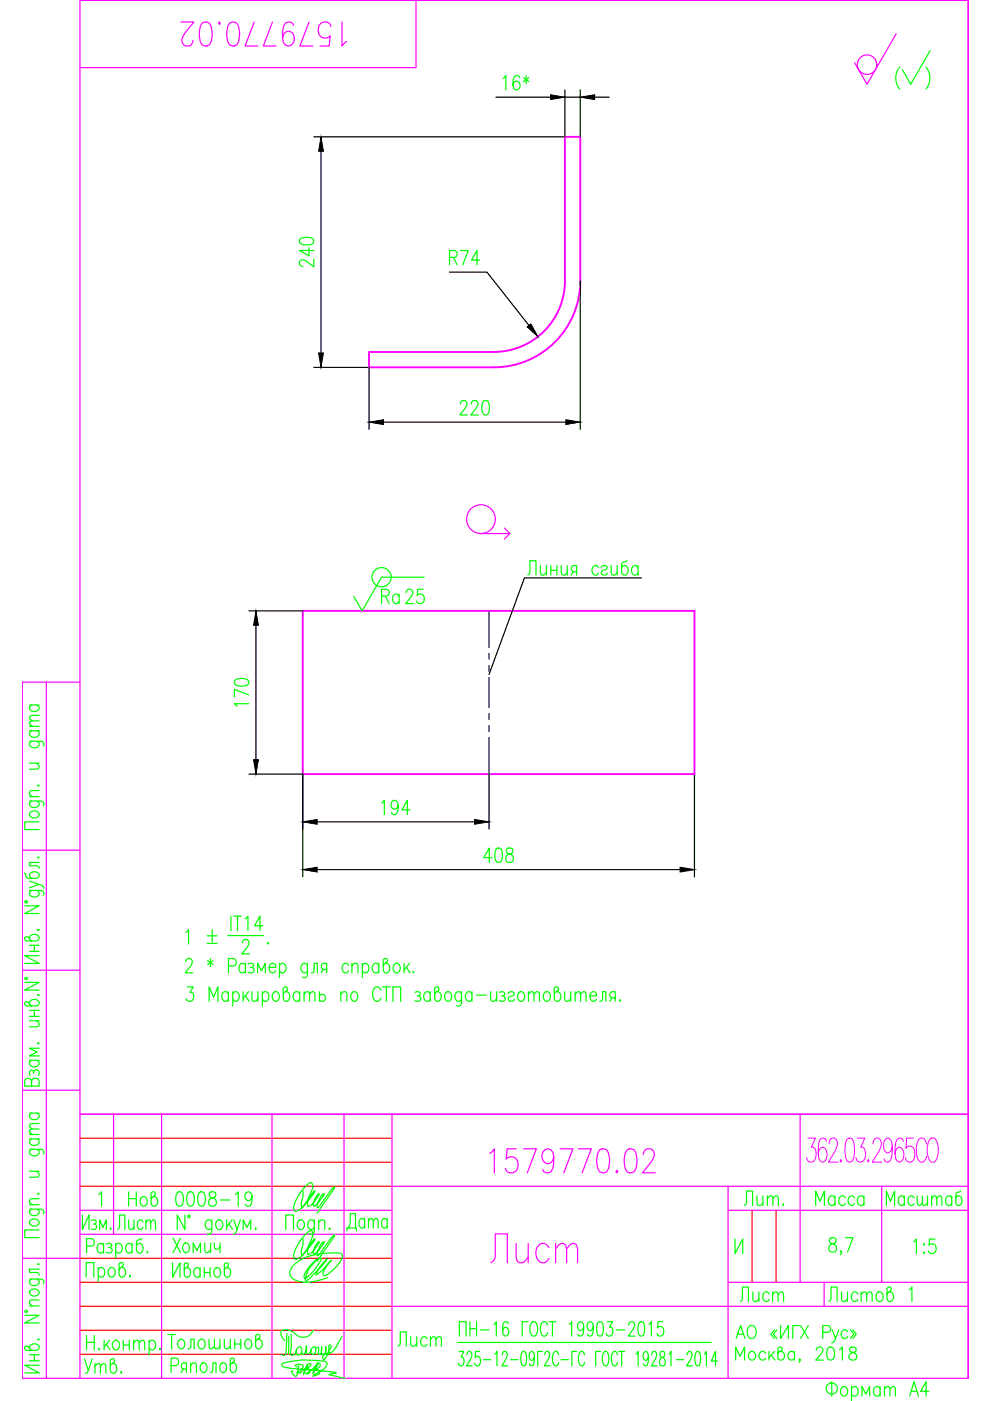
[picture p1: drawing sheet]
<svg xmlns="http://www.w3.org/2000/svg" width="210mm" height="297mm" viewBox="0 0 210 297" stroke-linecap="round" stroke-linejoin="round" font-family="sans-serif">
<defs><g id="words">
<text font-size="10.1" fill="#f0f" x="103" y="268.8">Лист</text>
<g font-size="8.8" fill="#f0f">
<text x="37" y="10.9">1579770.02</text>
<text x="102.7" y="249.8">1579770.02</text>
</g>
<text font-size="8.4" fill="#0f0" x="188.7" y="20.1">( )</text>
<text font-size="7.1" fill="#0f0" x="72.3" y="262.1">Дата</text>
<g font-size="6.6" fill="#0f0">
<text x="105.5" y="20.5">16*</text>
<text x="67.4" y="57.9" transform="rotate(-90 67.4 57.9)">240</text>
<text x="96.3" y="89.3">220</text>
<text x="53.6" y="151" transform="rotate(-90 53.6 151)">170</text>
<text x="79.7" y="173.9">194</text>
<text x="101.2" y="184.1">408</text>
<text x="38.1" y="201.4">1 %%P .</text>
<text x="156.6" y="256.8">Лит.</text>
<text x="171.8" y="256.8">Масса</text>
<text x="186.6" y="256.8">Масштаб</text>
<text x="35.3" y="272">Иванов</text>
<text x="155.6" y="277.3">Лист</text>
<text x="83.3" y="286.8">Лист</text>
<text x="16.6" y="292.5">Утв.</text>
</g>
<text font-size="6.6" fill="#f0f" x="174.6" y="277.3">Листов</text>
<g font-size="6.2" fill="#0f0">
<text x="79.7" y="129.1">Ra</text>
<text x="84.7" y="129.1">25</text>
<text x="26.1" y="256.8">Нов</text>
<text x="36" y="256.8">0008-19</text>
<text x="23.6" y="261.8">Лист</text>
<text x="35.6" y="266.7">Хомич</text>
<text x="34.2" y="287.2">Толошинов</text>
<text x="34.9" y="292.1">Ряполов</text>
</g>
</g></defs>
<g fill="none" stroke="#000" stroke-width=".25">
<path d="M119.8 19.1v9.9h-53.3M123 19.1v9.9M68.1 32.1v42.7M105.1 20.6h11.6M119.8 20.6h3.2M126.1 20.6h3M95.3 57.7h7.9l9 11.3M123 59.6v31.4M66.5 77.9h11.7v13.1M81.3 89.5h38.7M52.7 129.5h11.5M54.3 132.6v28.5"/>
<path d="M136 122.5h-24.8l-7.5 20.5M52.7 164.1h11.5v21.8M67.2 174.3h33.4M103.7 164.1v11.7M147.2 164.1v21.8M67.2 184.4h77"/>
</g>
<g fill="#000" stroke="#000" stroke-width=".21">
<path d="M68.1 29l.5 3.1h-1zM116.7 20.1l3.1 .5-3.1 .5zM123 20.6l3.1-.5v1zM67.6 74.8h1l-.5 3.1zM111.7 69.3l.9-.6 1.4 2.7zM78.2 89.5l3.1-.5v1zM120 89l3 .5-3 .5zM54.3 129.5l.5 3.1h-1zM53.8 161.1h1l-.5 3zM64.2 174.3l3-.6v1.1zM100.6 173.7l3.1 .6-3.1 .5zM64.2 184.4l3-.5v1z"/>
<path d="M144.2 183.9l3 .5-3 .5z"/>
</g>
<path d="M104.7 74.6h-26.5v3.3h26.5M104.7 74.6a15 15 0 0 0 15.1-15v-30.6h3.2v30.6a18.3 18.3 0 0 1-18.3 18.3M64.2 129.5h83v34.6h-83z" fill="none" stroke="#f0f" stroke-width=".4"/>
<g fill="none" stroke="#0f0" stroke-width=".25">
<path d="M95.3 54.6h1.1a.75 .75 0 0 0 .6-.8 .75 .75 0 0 0-.6-.7h-1.1v3.1M96.1 54.6l.8 1.6M97.6 53.1h1.7l-1.2 3.1M101.7 55.1h-1.7l1.1-2v3.1M114.6 119.9l.1 1.9 .6 .1 .6-.5M115.9 119.9v2M116.8 119.9v2M118.1 119.9v2M119 119.9l.1 1.9 .6 .1 .6-.5M120.3 119.9v2M129.6 119.9l.1 1.9 .6 .1 .6-.5M130.9 119.9v2"/>
<path d="M133 118.9l-1.1 .4-.1 2.1a.66 .66 0 0 0 .6 .6 .66 .66 0 0 0 .7-.5 .93 .93 0 0 0 0-1.1 .93 .93 0 0 0-1.1-.4l-.2 .3M135.3 119.9v2M89.9 122.4h-9l-4.1 7.1-1.8-3M111.9 121.9l.5-.5v-2.5h1.2v3M116.8 120.9h1.3M121.6 121.2l-.5 .7M122.3 121.2l-1-.1a.68 .68 0 0 1 .3-1.2h.7v2M126.9 120.3a.68 .68 0 0 0-.6-.4 .68 .68 0 0 0-.7 .4 1.02 1.02 0 0 0 .8 1.6l.5-.4M127.5 120.3a.68 .68 0 0 1 .6-.4 .68 .68 0 0 1 .7 .4l-.4 .5-.6 .1a.56 .56 0 0 0-.2 .9 .73 .73 0 0 0 1.2-.3M135.3 120.3a.68 .68 0 0 0-.7-.4 .68 .68 0 0 0-.6 .4 1.02 1.02 0 0 0 .8 1.6l.5-.4M6.3 157.1l2.7 .2 .3 .3-.1 .6M6.3 154.9h2"/>
<path d="M6.3 154h2M6.3 149.5h2M6.7 157.1a.68 .68 0 0 0-.5 .7 .68 .68 0 0 0 .5 .6 1.02 1.02 0 0 0 1.6-.8l-.4-.5M6.7 154.9a.68 .68 0 0 0-.5 .7 .68 .68 0 0 0 .5 .6 1.02 1.02 0 0 0 1.6-.8l-.4-.5M6.7 149.5l-.4 .4a1.02 1.02 0 0 0 1 1 1.02 1.02 0 0 0 1-1l-.4-.4M8.3 152.8l-1.9 .2-.1 .4 .5 .6M8.3 151.7l-1.9 .1-.1 .5 .5 .5M6.3 169.8l2.7 .1 .3 .4-.1 .6M6.3 168.9h2M6.3 161.8h2M6.4 172.3a1.09 1.09 0 0 1 1.1-.3 1.09 1.09 0 0 1 .8 .9 1.07 1.07 0 0 1-1.1 .5 1.07 1.07 0 0 1-.9-.9zM6.7 169.8a.68 .68 0 0 0-.5 .7 .68 .68 0 0 0 .5 .6 1.02 1.02 0 0 0 1.6-.8l-.4-.5"/>
<path d="M7.7 161.8l.6 .6-.2 .6-1.8 .1M8 166.6l.1-.1 .2 .1-.2 .1zM8.3 174.3h-3.1v1.6h3.1M8.3 167.6l-1.9 .1-.1 .6 .5 .6M5.2 192.1h3.1l-3.1 1.6h3.1M5.2 185.1l.5 1 2 .1a.66 .66 0 0 0 .6-.5 .66 .66 0 0 0-.4-.7 .93 .93 0 0 0-1.2-.1 .93 .93 0 0 0-.3 1.1l.3 .2M6.3 199a1.02 1.02 0 0 1 1-.9 1.02 1.02 0 0 1 1 .9l-.6 .5h-2.2l-.3-.4v-.3l.5-.2 .3 .1 .7 .8M6.3 188.8l2.7 .1 .3 .4-.1 .5M6.3 186.8l2 .7-2 .7M6.7 188.8a.68 .68 0 0 0-.5 .6 .68 .68 0 0 0 .5 .7 1.02 1.02 0 0 0 1.6-.8l-.4-.5M8 197.2l.1-.2 .2 .2-.2 .1zM8 181.8l.1-.1 .2 .1-.2 .1z"/>
<path d="M8.3 187.5l.6 .2 .4 .6M8.3 182.9h-2v.7l1.8 .1 .2 .4M5.2 208.3h3.1l-3.1 1.6h3.1M6.3 212.8a1.02 1.02 0 0 1 1-.9 1.02 1.02 0 0 1 1 .9l-.6 .5h-2.2l-.3-.4v-.3l.5-.2 .3 .1 .7 .8M6.3 216.4h2M6.3 214.2h2M6.3 215.5h2M6.3 200.4h2M6.3 201.7h2M7.3 200.4v1.3M7.3 214.2v1.3M7.7 216.4l.6 .6-.2 .6-1.8 .1"/>
<path d="M8 211l.1-.2 .2 .2-.2 .1zM8.3 202.6h-3.1l3.1 1.7h-3.1M39.4 203.9l.2-.5 .7-.2a.95 .95 0 0 1 .1 1.6l-1.1 1.5h1.6M39.7 209.2h1.3l-.7 1.2h.3a.96 .96 0 0 1 .4 1.4 .96 .96 0 0 1-1.4 .2l-.1-.3M44 203.7l1.2 .8M44.3 212.3v-3.1l1 2.2 .9-2.2v3.1M44.6 203.2v1.8M45.2 203.7l-1.2 .8M48.4 210.7l-.4-.4a1.02 1.02 0 0 0-1 1 1.02 1.02 0 0 0 1 1l.4-.4M48.4 210.3v2M48.4 204.8h1.1a.83 .83 0 0 0 .6-.8 .83 .83 0 0 0-.6-.8h-1.1v3.1M49.4 210.7l.4-.4a1.03 1.03 0 0 1 .9 1 1.03 1.03 0 0 1-.9 1l-.4-.4"/>
<path d="M49.4 210.3v3M51.6 210.3v2M52 211.1l.8 1.2M52 204.7a.68 .68 0 0 0-.6-.5 .68 .68 0 0 0-.6 .5 .93 .93 0 0 0-.1 1.1 .93 .93 0 0 0 1.1 .3l.2-.3M52 204.2v2.1M52.6 204.4a.73 .73 0 0 1 1.2 .3l-.1 .3-.6 .1M52.7 210.3l-1.1 1.4M53.4 210.3l.1 1.8 .6 .2 .6-.6M53.4 205.1a.6 .6 0 0 1 .5 .6 .6 .6 0 0 1-.5 .6l-.8-.2M54.6 206.3v-2.1l.8 1.6 .8-1.6v2.1M54.7 210.3v2M55.6 210.7l.5-.4a1.02 1.02 0 0 1 .9 1 1.02 1.02 0 0 1-.9 1l-.5-.4"/>
<path d="M55.6 210.3v3M57.1 205.1h1.4a.68 .68 0 0 0-.5-.8 .68 .68 0 0 0-.8 .4 1.02 1.02 0 0 0 .8 1.6l.5-.5M58.1 210.4l.2-.1a1.02 1.02 0 0 1 .9 1 1.02 1.02 0 0 1-.9 1 1.2 1.2 0 0 1-.2-1.9zM59.3 204.7a.68 .68 0 0 1 .6-.5 .68 .68 0 0 1 .6 .5 1.02 1.02 0 0 1-.8 1.6l-.4-.5M59.3 204.2v3.1M60.5 210.3a1.02 1.02 0 0 1 1 1 1.02 1.02 0 0 1-1 1l-.5-.6v-2.2l.4-.3h.3l.3 .5-.1 .3-.9 .7M63.5 210.7l-.4-.4a1.02 1.02 0 0 0-1 1 1.02 1.02 0 0 0 1 1l.4-.4M63.5 210.3v2M64.5 210.8l.6-.5 .4 .1 .1 1.9M64.5 210.3v2M65.2 204.7l-.2-.3a.82 .82 0 0 0-1 .1 .82 .82 0 0 0-.2 .9 .82 .82 0 0 0 .9 .9l.5-.5M65.2 204.2l-.1 2.8-.4 .3-.6-.2"/>
<path d="M65.6 210.8l.6-.5 .5 .1 .1 1.9M66 206.3l.5-.2 .1-1.9h.7v2.1M67.7 211.1a.75 .75 0 0 1 1.2 .1 .75 .75 0 0 1-.4 1.1h-.4l-.4-.3M67.7 210.3v2M68.6 205.5l-.5 .8M69.3 205.5h-.7l-.3-.1a.68 .68 0 0 1 .3-1.2h.7v2.1M72.3 210.8l.5-.5 .6 .1 .1 1.9M72.3 210.3v2M73.9 204.7a.68 .68 0 0 0-.6-.5 .68 .68 0 0 0-.7 .5 1.02 1.02 0 0 0 .9 1.6l.4-.5M74.6 204.8l.6-.6 .6 .2 .1 1.9M74.6 204.2v2.1M74.7 210.4l.2-.1a1.02 1.02 0 0 1 1 1 1.02 1.02 0 0 1-1 1 1.2 1.2 0 0 1-.2-1.9z"/>
<path d="M76.8 204.7a.68 .68 0 0 1 .7-.5 .68 .68 0 0 1 .6 .5 1.02 1.02 0 0 1-.8 1.6l-.5-.5M76.8 204.2v3.1M80.3 204.7a.68 .68 0 0 0-.6-.5 .68 .68 0 0 0-.7 .5 .93 .93 0 0 0 0 1.1 .93 .93 0 0 0 1.1 .3l.2-.3M80.3 204.2v2.1M80.8 210a.82 .82 0 0 0-.9-.8 .82 .82 0 0 0-.8 .8 1.93 1.93 0 0 0 .6 2.3 .87 .87 0 0 0 1.1-.7M81.1 209.2h1.6M81.7 204.2a1.02 1.02 0 0 1 1 1 1.02 1.02 0 0 1-1 1.1l-.5-.6v-2.2l.4-.3h.3l.3 .5-.1 .2-.9 .8M81.9 209.2v3.1M83.3 212.3v-3.1h1.6v3.1M83.7 204.4a.82 .82 0 0 1 .9 .1 .82 .82 0 0 1 .3 .9 .82 .82 0 0 1-1 .9 1.19 1.19 0 0 1-.2-1.9zM85.7 204.2v2.1M86.1 205.1l.9 1.2"/>
<path d="M86.8 204.2l-1.1 1.5M87.7 206l.1 .1-.1 .2-.2-.2zM88 210.4a.73 .73 0 0 1 1.1 .3l-.3 .4h-.4M88.8 211.1a.6 .6 0 0 1 .4 .6 .6 .6 0 0 1-.4 .6l-.8-.2M91.2 210.7l-.4-.4a1.02 1.02 0 0 0-1 1 1.02 1.02 0 0 0 1 1l.4-.4M91.2 210.3v2M92.6 210.3a1.02 1.02 0 0 1 1 1 1.02 1.02 0 0 1-1 1l-.4-.6v-2.2l.3-.3h.4l.2 .5-.1 .3-.8 .7M94.6 210.4l.2-.1a1.02 1.02 0 0 1 1 1 1.02 1.02 0 0 1-1 1 1.2 1.2 0 0 1-.2-1.9zM97.9 210.7l-.5-.4a1.02 1.02 0 0 0-1 1 1.02 1.02 0 0 0 1 1l.5-.4M97.9 210.3l-.2 2.7-.3 .3-.6-.1M100.1 210.7l-.5-.4a1.02 1.02 0 0 0-.9 1 1.02 1.02 0 0 0 .9 1l.5-.4M100.1 210.3v2"/>
<path d="M101 211h2.1M104 210.3l.1 1.8 .6 .2 .6-.6M105.3 210.3v2M105.9 210.4a.73 .73 0 0 1 1.2 .3l-.4 .4h-.3M106.7 211.1a.6 .6 0 0 1 .5 .6 .6 .6 0 0 1-.5 .6l-.8-.2M107.7 210.7a.67 .67 0 0 1 .7-.5 .67 .67 0 0 1 .6 .5l-.3 .4-.6 .2a.56 .56 0 0 0-.2 .8 .73 .73 0 0 0 1.1-.2M110.1 210.4l.2-.1a1.02 1.02 0 0 1 1 1 1.02 1.02 0 0 1-1 1 1.2 1.2 0 0 1-.2-1.9zM112 210.8l.6-.5 .5 .1 .1 1.9M112 210.3v2M113.2 210.8l.6-.5 .5 .1 .1 1.9M115.5 210.4l.3-.1a1.02 1.02 0 0 1 .9 1 1.02 1.02 0 0 1-.9 1 1.2 1.2 0 0 1-.3-1.9zM118 210.3a1.02 1.02 0 0 1 .9 1 1.02 1.02 0 0 1-.9 1l-.5-.6v-2.2l.4-.3h.3l.2 .5-.1 .3-.8 .7"/>
<path d="M119.7 210.3l.1 1.8 .6 .2 .6-.6M121 210.3v2M121.9 210.8l.6-.5 .5 .1 .1 1.9M121.9 210.3v2M123.1 210.8l.6-.5 .5 .1 .1 1.9M125.1 211.1h1.4a.68 .68 0 0 0-.4-.8 .68 .68 0 0 0-.9 .4 1.02 1.02 0 0 0 .8 1.6l.5-.4M127.2 212.3l.4-.2 .2-1.8h.6v2M129.7 211.6l-.4 .7M130.4 211.6h-.7l-.2-.2a.68 .68 0 0 1 .2-1.1h.7v2M131.5 212l.1 .1-.1 .2-.1-.2zM6.3 224.8h2M6.3 236h2"/>
<path d="M6.7 236a.68 .68 0 0 0-.5 .6 .68 .68 0 0 0 .5 .7 1.02 1.02 0 0 0 1.6-.8l-.4-.5M6.7 229.2a.75 .75 0 0 0-.7-.6 .75 .75 0 0 0-.8 .6v1.1h3.1v-1.1a.83 .83 0 0 0-.8-.6 .83 .83 0 0 0-.8 .6v1.1M6.7 224.8l-.4 .5a1.03 1.03 0 0 0 1 .9 1.03 1.03 0 0 0 1-.9l-.4-.5M7.1 227.2a.6 .6 0 0 1 .6-.4 .6 .6 0 0 1 .6 .4l-.2 .9M7.1 227.6v-.4l-.4-.3a.73 .73 0 0 0-.3 1.2M8 221.2l.1-.1 .2 .1-.2 .1zM8.3 239.4l-1.9 .1-.1 .5 .5 .5M8.3 238.2l-1.9 .1-.1 .5 .5 .6M8.3 222.2h-2l1.6 .9-1.6 .8h2M6.3 256.4l2.7 .1 .3 .3-.1 .6M6.3 243.7l2.7 .1 .3 .3-.1 .6M6.3 255.4h2"/>
<path d="M6.3 248.3h2M6.3 241.5h2M6.3 240.5h2M6.4 258.8a1.09 1.09 0 0 1 1.1-.3 1.09 1.09 0 0 1 .8 .9 1.07 1.07 0 0 1-1.1 .6 1.07 1.07 0 0 1-.9-1zM6.7 256.4a.67 .67 0 0 0-.5 .6 .67 .67 0 0 0 .5 .6 1.02 1.02 0 0 0 1.6-.8l-.4-.4M6.7 243.7a.68 .68 0 0 0-.5 .6 .68 .68 0 0 0 .5 .6 1.02 1.02 0 0 0 1.6-.8l-.4-.4M6.7 241.5a.67 .67 0 0 0-.5 .6 .67 .67 0 0 0 .5 .6 1.02 1.02 0 0 0 1.6-.8l-.4-.4M7.7 248.3l.6 .6-.2 .6-1.8 .1M8 253.1l.1-.1 .2 .1-.2 .1zM8.3 254.1l-1.9 .2-.1 .5 .5 .6M17.5 257.6v3.1l1.4-3.1v3.1M19.4 258.8a.61 .61 0 0 1 1 .3l-.3 .4h-.3"/>
<path d="M20.1 259.5a.62 .62 0 0 1 .4 .6 .62 .62 0 0 1-.4 .6l-.7-.2M20.9 253.3l.6-.6v3M39.2 257.6v3.1l-1.6-3.1v3.1M44.9 259.1l-.5-.5a1.02 1.02 0 0 0-.9 1.1 1.02 1.02 0 0 0 .9 1l.5-.5M44.9 258.6l-.1 2.8-.4 .3-.5-.2M46.1 258.8l.2-.2a1.02 1.02 0 0 1 1 1.1 1.02 1.02 0 0 1-1 1 1.2 1.2 0 0 1-.2-1.9zM48.1 258.6v2.1M48.5 259.5l.8 1.2M49.2 258.6l-1.1 1.5M49.6 258.6l.7 2.1 .7-2.1M63.4 258.8l.2-.2a1.02 1.02 0 0 1 1 1.1 1.02 1.02 0 0 1-1 1 1.2 1.2 0 0 1-.2-1.9zM64.2 252.5a5.3 5.3 0 0 1-.3 2.6v.7l.2 .1a9.2 9.2 0 0 0 2.2-4.4v-.4a.52 .52 0 0 0-.5-.4 .52 .52 0 0 0-.5 .4 8.9 8.9 0 0 0-3 5.2v.1a.6 .6 0 0 0 .5 .5 .6 .6 0 0 0 .6-.3l.7-.6 1.4-1.6 .8-1.1 .5-.9a3.4 3.4 0 0 0-1.5 3.4h.1a5.6 5.6 0 0 0 2.3-2.8 3 3 0 0 0-1.2 2.7 3.5 3.5 0 0 0 1.8-1.9l.5-.7a3.5 3.5 0 0 0-1.5 2.9l.4-.2 2.7-3.7 .6-.5-3.7 5.6"/>
<path d="M66.6 259.1l-.4-.5a1.02 1.02 0 0 0-1 1.1 1.02 1.02 0 0 0 1 1l.4-.5M66.6 258.6l-.1 2.8-.3 .3-.6-.2M67.6 259.2l.6-.6 .5 .2 .2 1.9M67.6 258.6v2.1M5.2 278.9h3.1l-3.1 1.6h3.1M6.3 271.2l2.7 .1 .3 .3-.1 .6M6.3 276.9h2M6.4 273.6a1.09 1.09 0 0 1 1.1-.3 1.09 1.09 0 0 1 .8 .9 1.07 1.07 0 0 1-1.1 .6 1.07 1.07 0 0 1-.9-.9zM6.7 271.2a.68 .68 0 0 0-.5 .6 .68 .68 0 0 0 .5 .7 1.02 1.02 0 0 0 1.6-.9l-.4-.4M8 268l.1-.1 .2 .1-.2 .2zM8.3 260.8h-3.1v1.6h3.1M8.3 275.6l-1.9 .1-.1 .6 .5 .6"/>
<path d="M8.3 269.1h-2v.7l1.8 .1 .2 .5M18.3 270.8v-3.1h1.6v3.1M18.4 264.2h1a.83 .83 0 0 0 .6-.8 .83 .83 0 0 0-.6-.8h-1v3.1M20.8 269.2a.68 .68 0 0 1 .7-.5 .68 .68 0 0 1 .6 .5 1.02 1.02 0 0 1-.8 1.6l-.5-.5M20.8 268.7v3.1M21.1 260.7v-2.1l.7 1.6 .8-1.6v2.1M22 264.1l-.5-.5a1.02 1.02 0 0 0-.9 1 1.02 1.02 0 0 0 .9 1.1l.5-.5M22 263.6v2.1M22.5 263.8a.73 .73 0 0 1 1.2 .3l-.3 .4h-.4M23.3 268.9a.65 .65 0 0 1 1 .3 1.02 1.02 0 0 1-.8 1.6 1.2 1.2 0 0 1-.2-1.9zM23.4 264.5a.6 .6 0 0 1 .4 .6 .6 .6 0 0 1-.4 .6l-.9-.2M24.5 264.1l.5-.5a1.03 1.03 0 0 1 .9 1 1.03 1.03 0 0 1-.9 1.1l-.5-.5"/>
<path d="M24.5 263.6v3.1M25.7 268.7a1.02 1.02 0 0 1 .9 1.1 1.02 1.02 0 0 1-.9 1l-.5-.6v-2.2l.4-.3h.3l.3 .5-.1 .2-.9 .8M27.6 270.5l.1 .1-.1 .2-.1-.2zM28 264.1l-.5-.5a1.02 1.02 0 0 0-.9 1 1.02 1.02 0 0 0 .9 1.1l.5-.5M28 263.6v2.1M30.1 262.6l-1 .4-.2 2.1a.66 .66 0 0 0 .6 .6 .66 .66 0 0 0 .7-.5 1.03 1.03 0 0 0-.8-1.6l-.5 .5M31.3 265.4l.1 .1-.1 .2-.2-.2zM50.3 260.7l-.5 .8-.3 .2M51.5 260.7v-2.1l.9 1.6 .8-1.6v2.1M54.2 260.4l.1 .1-.1 .2-.1-.2zM60.6 260.7v-3.1h1.6v3.1M64.2 262.7a5.4 5.4 0 0 1-.3 2.6 .55 .55 0 0 0 .2 .8v-.1a9.1 9.1 0 0 0 2.2-4.3v-.4a.52 .52 0 0 0-.5-.4 .52 .52 0 0 0-.5 .3 9.7 9.7 0 0 0-3 5.1l.1 .5a.81 .81 0 0 0 1.2-.2l2.4-2.7 .8-1.3a3.4 3.4 0 0 0-1.5 3.3l.1 .1a5.6 5.6 0 0 0 2.3-2.8 2.88 2.88 0 0 0-1.2 2.7 6.3 6.3 0 0 0 2.2-2.7 3.5 3.5 0 0 0-1.4 3l.4-.3 2.7-3.7 .6-.4-3.7 5.6"/>
<path d="M67 267.1a8.5 8.5 0 0 0-2.5 3.3 .37 .37 0 0 0-.1 .4 .37 .37 0 0 0 .3 .2 9.2 9.2 0 0 0 3.4-4.3h-.1a5.6 5.6 0 0 0-3.2 4.8 1.04 1.04 0 0 0 1-.6l2.4-2.4 1.2-1.6-1.1 1.2a4.5 4.5 0 0 0-1.3 2.2l1.7-1.3 1.6-1.8a5.5 5.5 0 0 0-1.8 3 .38 .38 0 0 0 .3 .3 .38 .38 0 0 0 .4-.2 6.5 6.5 0 0 0 3.4-4.2l-.4-.3a15.9 15.9 0 0 0-8.7 1.5 3.3 3.3 0 0 0-2.1 2.8 2.6 2.6 0 0 0 2.7 1.7 12.6 12.6 0 0 0 5.4-.9M69.9 260.4l.1 .1-.1 .2-.1-.2zM155.9 262.7v3.1l1.6-3.1v3.1M176 262.6a.68 .68 0 0 0 .2 1 1.08 1.08 0 0 1 1 .5 1.08 1.08 0 0 1-.1 1.2 .91 .91 0 0 1-1.4-.3 .91 .91 0 0 1 .7-1.3l.5-.1a.61 .61 0 0 0 .4-.6 .61 .61 0 0 0-.5-.6zM178.4 265.3l-.1 .2-.1-.2 .1-.1a.64 .64 0 0 1-.1 .9M179.2 262.4h1.6l-1.1 3.1M192.8 273.5l.5-.6v3M193.7 263.3l.6-.6v3.1M195.9 263.7l.1 .2-.1 .1-.1-.1zM195.9 265.5l.1 .1-.1 .2-.1-.2zM198.3 262.7h-1.2l-.1 1.3a.89 .89 0 0 1 1.1-.2 .89 .89 0 0 1 .4 1.1 .83 .83 0 0 1-.7 .9 .83 .83 0 0 1-.9-.6M6.3 285.8a1.02 1.02 0 0 1 1-.9 1.02 1.02 0 0 1 1 .9l-.6 .5h-2.2l-.3-.3v-.4l.5-.2 .3 .1 .7 .8"/>
<path d="M6.3 287.2h2M6.3 288.5h2M7.3 287.2v1.3M8 284l.1-.1 .2 .1-.2 .1zM8.3 289.5h-3.1l3.1 1.6h-3.1M18.4 283.1v3.1M18.4 284.6h1.6M20 283.1v3.1M22.1 284.2v2M23.2 284.2l-1.1 1.4M24.2 284.3l.2-.1a1.02 1.02 0 0 1 .9 1 1.02 1.02 0 0 1-.9 1 1.2 1.2 0 0 1-.2-1.9zM26.1 284.2v2"/>
<path d="M27.4 284.2v2M28.4 284.7l.5-.5 .5 .1 .1 1.9M28.4 284.2v2M29.5 284.7l.6-.5 .5 .1 .1 1.9M31.6 284.6l.5-.4a1.02 1.02 0 0 1 .9 1 1.02 1.02 0 0 1-.9 1l-.5-.4M31.6 284.2v3M60.8 282.7l-.1 2.6a2.87 2.87 0 0 1-.4 2l-.2 .1-.5-.3M61.2 283.3v3.8M61.7 282.9l.1 2.5-.2 1.2a.44 .44 0 0 0-.1 .5 .44 .44 0 0 0 .5 .2 1.31 1.31 0 0 0 .9-1.3 .58 .58 0 0 1 .8-.4 .58 .58 0 0 1 .3 .8l-.1 .3a.6 .6 0 0 1-.7 .6 .6 .6 0 0 1-.4-.8M63 289.8l-.4-.2a.99 .99 0 0 1 1.7 .2l-.6 .7-.7 .5v.1a2.83 2.83 0 0 0 2.1-1.7l.1-.1-.8 2 .2-.7a1.93 1.93 0 0 1 1.1-1.5l.2 .1a1.09 1.09 0 0 1-.9 .9 .62 .62 0 0 1 .7 .7 .62 .62 0 0 1-.8 .5v-.1a6.7 6.7 0 0 0 2.5-2.2l-1.1 2.2 1.2-2a.35 .35 0 0 1 .4 .1 .35 .35 0 0 1-.1 .5l-.5 .3-.5 .1 .6 .2 .2 .2a.54 .54 0 0 1 .1 .7 .54 .54 0 0 1-.6 .2l-.8 .3 2.5-1.6 .4-.6a.68 .68 0 0 0 0-.8 .68 .68 0 0 0-.8-.2 19.7 19.7 0 0 0-8.6 .5 .52 .52 0 0 0 .5 .8l1.7 .3 9 .8 .3 .1-1.6 .4 3.5 .7M63.4 289.5l-.5 2.2-.3 .1-.4-.3-.4-.7 .3-.1M66 286.2a.57 .57 0 0 0 .3 .9 .57 .57 0 0 0 .7-.7l-.1-.3a.43 .43 0 0 0-.3-.6 .43 .43 0 0 0-.5 .5l-.1 .1a.9 .9 0 0 1-.8 1l-.3-.4 .1-1.4a2.33 2.33 0 0 1-.7 1.8l-.3-.4"/>
<path d="M66.4 282.1a2.35 2.35 0 0 1-4.1 .4 2.07 2.07 0 0 0-2.7-.2v.9l.8 1M72.5 283.4l-.7 1.2a3.5 3.5 0 0 1-3.1 2.7 .54 .54 0 0 0-.3 .5 .54 .54 0 0 0 .4 .5l.5-.8a1.83 1.83 0 0 0 .4-2 .29 .29 0 0 1 .5-.3 .29 .29 0 0 1-.1 .5l-.4 .6a.58 .58 0 0 1-.6 .7v-1.5l-.1 .9a.48 .48 0 0 1-.2 .7 .48 .48 0 0 1-.7-.3l.1-1.3v1.3l-.3 .3a.28 .28 0 0 1-.3 0 .28 .28 0 0 1-.1-.3v-1.1l-.6 .2M97 284.6h53.8M97.3 286.5h1l-.5 1.2h.2a1.25 1.25 0 0 1-.1 1.9 .57 .57 0 0 1-.7-.6M97.4 283.3v-3.1h1.4v3.1M99 287.3l.1-.5 .2-.3a.73 .73 0 0 1 .7 .4 .73 .73 0 0 1 0 .8l-1.1 1.9h1.2M99.6 280.2v3.1M99.6 281.7h1.4M101 280.2v3.1M101.7 286.5h-.9l-.1 1.3a.54 .54 0 0 1 .9-.1 1.34 1.34 0 0 1-.2 1.9 .57 .57 0 0 1-.7-.6M101.9 282h1.8M102.5 288.3h1.6"/>
<path d="M104.7 280.8l.5-.6v3.1M104.9 287.1l.5-.6v3.1M106.5 287.3l.1-.5 .2-.3a.73 .73 0 0 1 .7 .4 .73 .73 0 0 1 0 .8l-1.1 1.9h1.2M107.8 280.7l-.1-.3-.3-.2-.5 .2a3.2 3.2 0 0 0 0 2.7l.3 .2a.98 .98 0 0 0 .7-1 .98 .98 0 0 0-.7-.9l-.6 .4v.5M108.2 288.3h1.6M110.7 286.7l.4-.2a1.69 1.69 0 0 1 .5 1.8l-.2 1.1-.5 .2a1.69 1.69 0 0 1-.5-1.8zM111.9 280.2h-1.2v3.1M112.8 280.4l.2-.2a.95 .95 0 0 1 1 1.2 2.01 2.01 0 0 1-.6 1.9 .77 .77 0 0 1-.9-.7 2.44 2.44 0 0 1 .3-2.2zM113.3 287.6l-.1 .4-.4 .4a1.04 1.04 0 0 1-.6-.9 1.04 1.04 0 0 1 .6-1l.2 .2a3.3 3.3 0 0 1 0 2.7l-.4 .2-.3-.2v-.2M115.1 286.5h-1.1v3.1M115.5 287.3v-.2a.58 .58 0 0 1 .7-.6l.2 .3a1.4 1.4 0 0 1-.1 1.3l-.9 1.5h1.2M116.1 281l-.1-.3a.7 .7 0 0 0-.8-.5 2.16 2.16 0 0 0 0 3.1 .78 .78 0 0 0 .9-.7"/>
<path d="M116.4 280.2h1.4M117.1 280.2v3.1M118.4 287.3a.62 .62 0 0 0-.6-.8 .62 .62 0 0 0-.6 .8l-.1 .4a2.2 2.2 0 0 0 .6 1.9 .69 .69 0 0 0 .7-.7M119 288.3h1.5M120.7 280.8l.5-.6v3.1M122.3 286.5h-1.1v3.1M123.8 281.2l-.1 .5-.6 .4a.99 .99 0 0 1-.7-.9 .99 .99 0 0 1 .7-1l.3 .2a2.88 2.88 0 0 1 0 2.7l-.5 .2-.3-.2-.1-.3M124 287.3l-.1-.3a.61 .61 0 0 0-.7-.5 2.38 2.38 0 0 0 0 3.1 .7 .7 0 0 0 .8-.7M125.8 281.2l-.1 .5-.5 .4a.99 .99 0 0 1-.7-.9 .99 .99 0 0 1 .7-1l.3 .2a2.88 2.88 0 0 1 0 2.7l-.5 .2-.3-.2-.1-.3M126.8 280.4l.5-.2a1.58 1.58 0 0 1 .6 1.8l-.3 1.1-.5 .2a1.58 1.58 0 0 1-.6-1.8zM127.3 286.5h-1v3.1M128 286.7l.2-.2a.7 .7 0 0 1 .8 .8l.1 .4a2.2 2.2 0 0 1-.5 1.9 .69 .69 0 0 1-.8-.7l-.1-1.2z"/>
<path d="M128.7 280.2h1.2l-.6 1.2h.3a1.13 1.13 0 0 1-.3 1.9 .64 .64 0 0 1-.8-.6M130.7 282h1.8M130.9 287.3a.62 .62 0 0 0-.6-.8 .62 .62 0 0 0-.6 .8l-.1 .4a2.2 2.2 0 0 0 .5 1.9 .69 .69 0 0 0 .8-.7M131.2 286.5h1.2M131.8 286.5v3.1M133.3 281l.1-.5a.67 .67 0 0 1 1-.1 .67 .67 0 0 1 0 1l-1.2 1.9h1.4M134.9 287.1l.4-.6v3.1M135.6 280.4l.5-.2a1.58 1.58 0 0 1 .6 1.8l-.3 1.1-.5 .2a1.58 1.58 0 0 1-.6-1.8zM137.5 287.6l-.3 .7-.3 .1a1.04 1.04 0 0 1-.6-.9 1.04 1.04 0 0 1 .6-1 1.42 1.42 0 0 1 .6 1.8l-.3 1.1-.4 .2-.3-.2-.1-.2M137.6 280.8l.5-.6v3.1M138.2 287.3l.1-.5 .2-.3a.73 .73 0 0 1 .7 .4 .73 .73 0 0 1-.1 .8l-1 1.9h1.2M140 286.7a.78 .78 0 0 0 .5 1.1 .9 .9 0 0 1 .6 1 .9 .9 0 0 1-.8 .8 1.04 1.04 0 0 1-.5-1.1 1.04 1.04 0 0 1 .9-.8 .62 .62 0 0 0 .2-.9 .62 .62 0 0 0-.9-.1z"/>
<path d="M140.5 280.2h-1l-.1 1.3a.69 .69 0 0 1 .7-.3 .69 .69 0 0 1 .6 .5 .95 .95 0 0 1-.1 1.1 .95 .95 0 0 1-1.1 .3l-.2-.4M141.8 287.1l.5-.6v3.1M143.4 288.3h1.6M145.7 287.3l.1-.5 .2-.3a.73 .73 0 0 1 .7 .4 .73 .73 0 0 1-.1 .8l-1 1.9h1.2M147.6 286.7l.4-.2a1.72 1.72 0 0 1 .6 1.8l-.3 1.1-.4 .2a1.72 1.72 0 0 1-.6-1.8zM149.3 287.1l.5-.6v3.1M152.1 288.6h-1.3l.9-2.1v3.1M156 288.4v-2.8l.9 2 1-2v2.8M156.1 283.8l.9-2.8 1 2.8M156.4 282.9h1.2M158.9 281.2l.2-.2a1.23 1.23 0 0 1 1.2 1.7 .95 .95 0 0 1-.9 1.1 .95 .95 0 0 1-1-1.1 1.76 1.76 0 0 1 .5-1.5zM159 286.7a.9 .9 0 0 1 1.2 .5 .9 .9 0 0 1-.6 1.2 .94 .94 0 0 1-.9-.7 .94 .94 0 0 1 .3-1z"/>
<path d="M162.3 286.9a.84 .84 0 0 0-1.2-.1 .84 .84 0 0 0-.1 1.2 .72 .72 0 0 0 .7 .4 .72 .72 0 0 0 .6-.4M163 286.5v1.9M163.5 287.3l.8 1.1M164.2 281.9l-.7 1 .7 .9M164.2 286.5l-1.2 1.3M164.7 281.9l-.7 1 .7 .9M165.4 286.5a.92 .92 0 0 1 .9 .9 .92 .92 0 0 1-.9 1l-.5-.6v-1.9l.4-.3h.3l.3 .4-.1 .3-.9 .6M165.5 281v2.8l1.6-2.8v2.8M168.5 286.9a.84 .84 0 0 0-1.2-.2 .84 .84 0 0 0-.1 1.3l.1 .1a.68 .68 0 0 0 1.2-.1M168.5 286.5v1.9M169.5 281h-1.4v2.8M169.6 288.2l-.1 .2-.1-.2 .1-.1a.55 .55 0 0 1-.1 .8"/>
<path d="M169.7 281l1.7 2.8M171.4 281l-1.7 2.8M173.1 286.3l.2-.6 .7-.1a.82 .82 0 0 1 .1 1.4l-1.2 1.4h1.7M174.4 282.5h1.1a.73 .73 0 0 0 .6-.7 .73 .73 0 0 0-.6-.8h-1.1v2.8M175.7 285.7l.5-.1a1.29 1.29 0 0 1 .7 1.6l-.1 .6a.77 .77 0 0 1-1.1 .4 2.28 2.28 0 0 1 0-2.5zM176.4 293v3M176.5 281.9l.7 1.9 .7-1.9M177.2 283.8l-.5 .8-.4 .1M178 286.1l.6-.5v2.8M178.6 294.1a.82 .82 0 0 1 .9 .1 .82 .82 0 0 1 .2 .9 .82 .82 0 0 1-.9 .9 1.19 1.19 0 0 1-.2-1.9zM179.7 282.3a.83 .83 0 0 0-1.2-.1 .83 .83 0 0 0 0 1.2 .71 .71 0 0 0 .6 .4 .71 .71 0 0 0 .6-.4M180.2 285.7a.56 .56 0 0 0 .3 1 1 1 0 0 1 1 .3 1 1 0 0 1 0 1.1 .87 .87 0 0 1-1 .2 .87 .87 0 0 1-.5-.8 1.16 1.16 0 0 1 1.2-.8 .58 .58 0 0 0 .2-1l-.3-.1z"/>
<path d="M180.3 281.9l.7 1-.7 .9M180.5 294.4a.68 .68 0 0 1 .7-.5 .68 .68 0 0 1 .6 .5 1.02 1.02 0 0 1-.8 1.6l-.5-.4M180.5 294v3M180.8 281.9l.8 1-.8 .9M182.8 296v-2l.8 1.6 .8-1.6v2M186.6 294.4a.68 .68 0 0 0-.6-.5 .68 .68 0 0 0-.7 .5 .93 .93 0 0 0 0 1.1 .93 .93 0 0 0 1.1 .4l.2-.3M186.6 294v2M187.5 294.6l.6-.6 .5 .1 .1 1.9M187.5 294v2M188.7 294.6l.6-.6 .4 .1 .1 1.9M192.9 296l.9-3 .9 3M193.2 295h1.2"/>
<path d="M196.9 295h-1.7l1.2-2v3"/>
<circle cx="80.9" cy="122.4" r="2.04"/>
<circle cx="5.5" cy="191.3" r=".26"/>
<circle cx="5.5" cy="207.5" r=".26"/>
<circle cx="5.5" cy="278.1" r=".26"/>
<circle cx="176.4" cy="294.4" r="1.2"/>
</g>
<g fill="none" stroke="#f0f" stroke-width=".25">
<path d="M88.2 .1v14.2h-71.2M190 7.2l-6.2 10.7-2.6-4.6M102 113.1h6.1M106.9 112l1.2 1.1-1.2 1.2M9.8 144.6v147.6M17 144.6h-12.3v147.6h200.6v-292.1h-188.3v292.1M4.7 180.3h12.3M4.7 205.7h12.3M4.7 231.1h12.3M17 236.2h188.3M24.1 236.2v25.5M34.3 236.2v56"/>
<path d="M57.7 236.2v56M72.9 236.2v56M83.1 236.2v56M169.6 236.2v35.7M17 256.6h66.1M83.1 251.5h122.2M154.4 256.6h50.9M154.4 251.5v40.7M186.9 251.5v20.4M4.7 266.8h12.3M17 261.7h66.1M83.1 277h122.2"/>
<path d="M154.4 271.9h50.9"/>
<circle cx="183.8" cy="13.7" r="2.07"/>
<circle cx="102" cy="110.1" r="3.1"/>
</g>
<path d="M103.7 129.5v7.8M103.7 138.5v1.3M103.7 141.1v1.3M103.7 143.6v6.4M103.7 151.3v1.2M103.7 153.8v1.3M103.7 156.4v7.7" fill="none" stroke="#00f" stroke-width=".25"/>
<path d="M17 251.5h66.1M17 246.4h66.1M17 241.3h66.1M159.5 256.6v15.3M164.5 256.6v15.3M17 277h66.1M17 271.9h66.1M17 266.8h66.1M17 287.1h66.1M17 282h66.1" fill="none" stroke="#f00" stroke-width=".25"/>
<g fill="none" stroke="#f0f" stroke-width=".21">
<path d="M171.3 241.3h1.6l-.9 1.9h.5a2.26 2.26 0 0 1 .1 2.9 .94 .94 0 0 1-1 .2 .94 .94 0 0 1-.6-.9M175.2 242l-.1-.5-.5-.2-.7 .2a7.4 7.4 0 0 0-.3 4.2l.3 .4 .6 .3a1.86 1.86 0 0 0 0-3.2l-.6 .3-.3 .5-.1 .7M175.8 242.5a.92 .92 0 0 1 .4-1 .92 .92 0 0 1 1.1 0 2.07 2.07 0 0 1-.2 2.5l-1.4 2.4h2M178.3 245.9l.1 .2-.1 .3-.2-.3zM179.6 241.5l.4-.2 .8 .2a6.2 6.2 0 0 1 0 4.6l-.5 .3-.7-.3a6.1 6.1 0 0 1 0-4.6zM181.8 241.3h1.6l-.9 1.9h.4a2.07 2.07 0 0 1-.3 3.2 .96 .96 0 0 1-1.1-1M184.1 245.9l.1 .2-.1 .3-.2-.3zM185.1 242.5a1.04 1.04 0 0 1 1.2-1.2 1.47 1.47 0 0 1 .4 1.9l-1.7 3.2h2M189.2 243l-.2 .7-.3 .5-.5 .2a1.85 1.85 0 0 1 0-3.1l.5 .2a5.4 5.4 0 0 1 0 4.6l-.7 .3-.4-.3-.2-.4M191.5 242l-.1-.5-.5-.2-.7 .2a7.4 7.4 0 0 0-.3 4.2l.3 .4 .6 .3a1.86 1.86 0 0 0 0-3.2l-.6 .3-.3 .5-.1 .7M193.7 241.3h-1.5l-.1 2.2a.9 .9 0 0 1 1.4-.3 2.6 2.6 0 0 1 0 2.9 .94 .94 0 0 1-1 .2 .94 .94 0 0 1-.6-.9M196.5 242.5l-.2-.5a1.01 1.01 0 0 0-1.2-.7 4 4 0 0 0 0 5.1 1.17 1.17 0 0 0 1.4-1.2"/>
<path d="M197.2 241.5l.3-.2a1.16 1.16 0 0 1 1.3 1.2 3.9 3.9 0 0 1-.7 3.9 1.16 1.16 0 0 1-1.4-1.2 4.6 4.6 0 0 1 .5-3.7z"/>
</g>
<use href="#words"/>
</svg>
